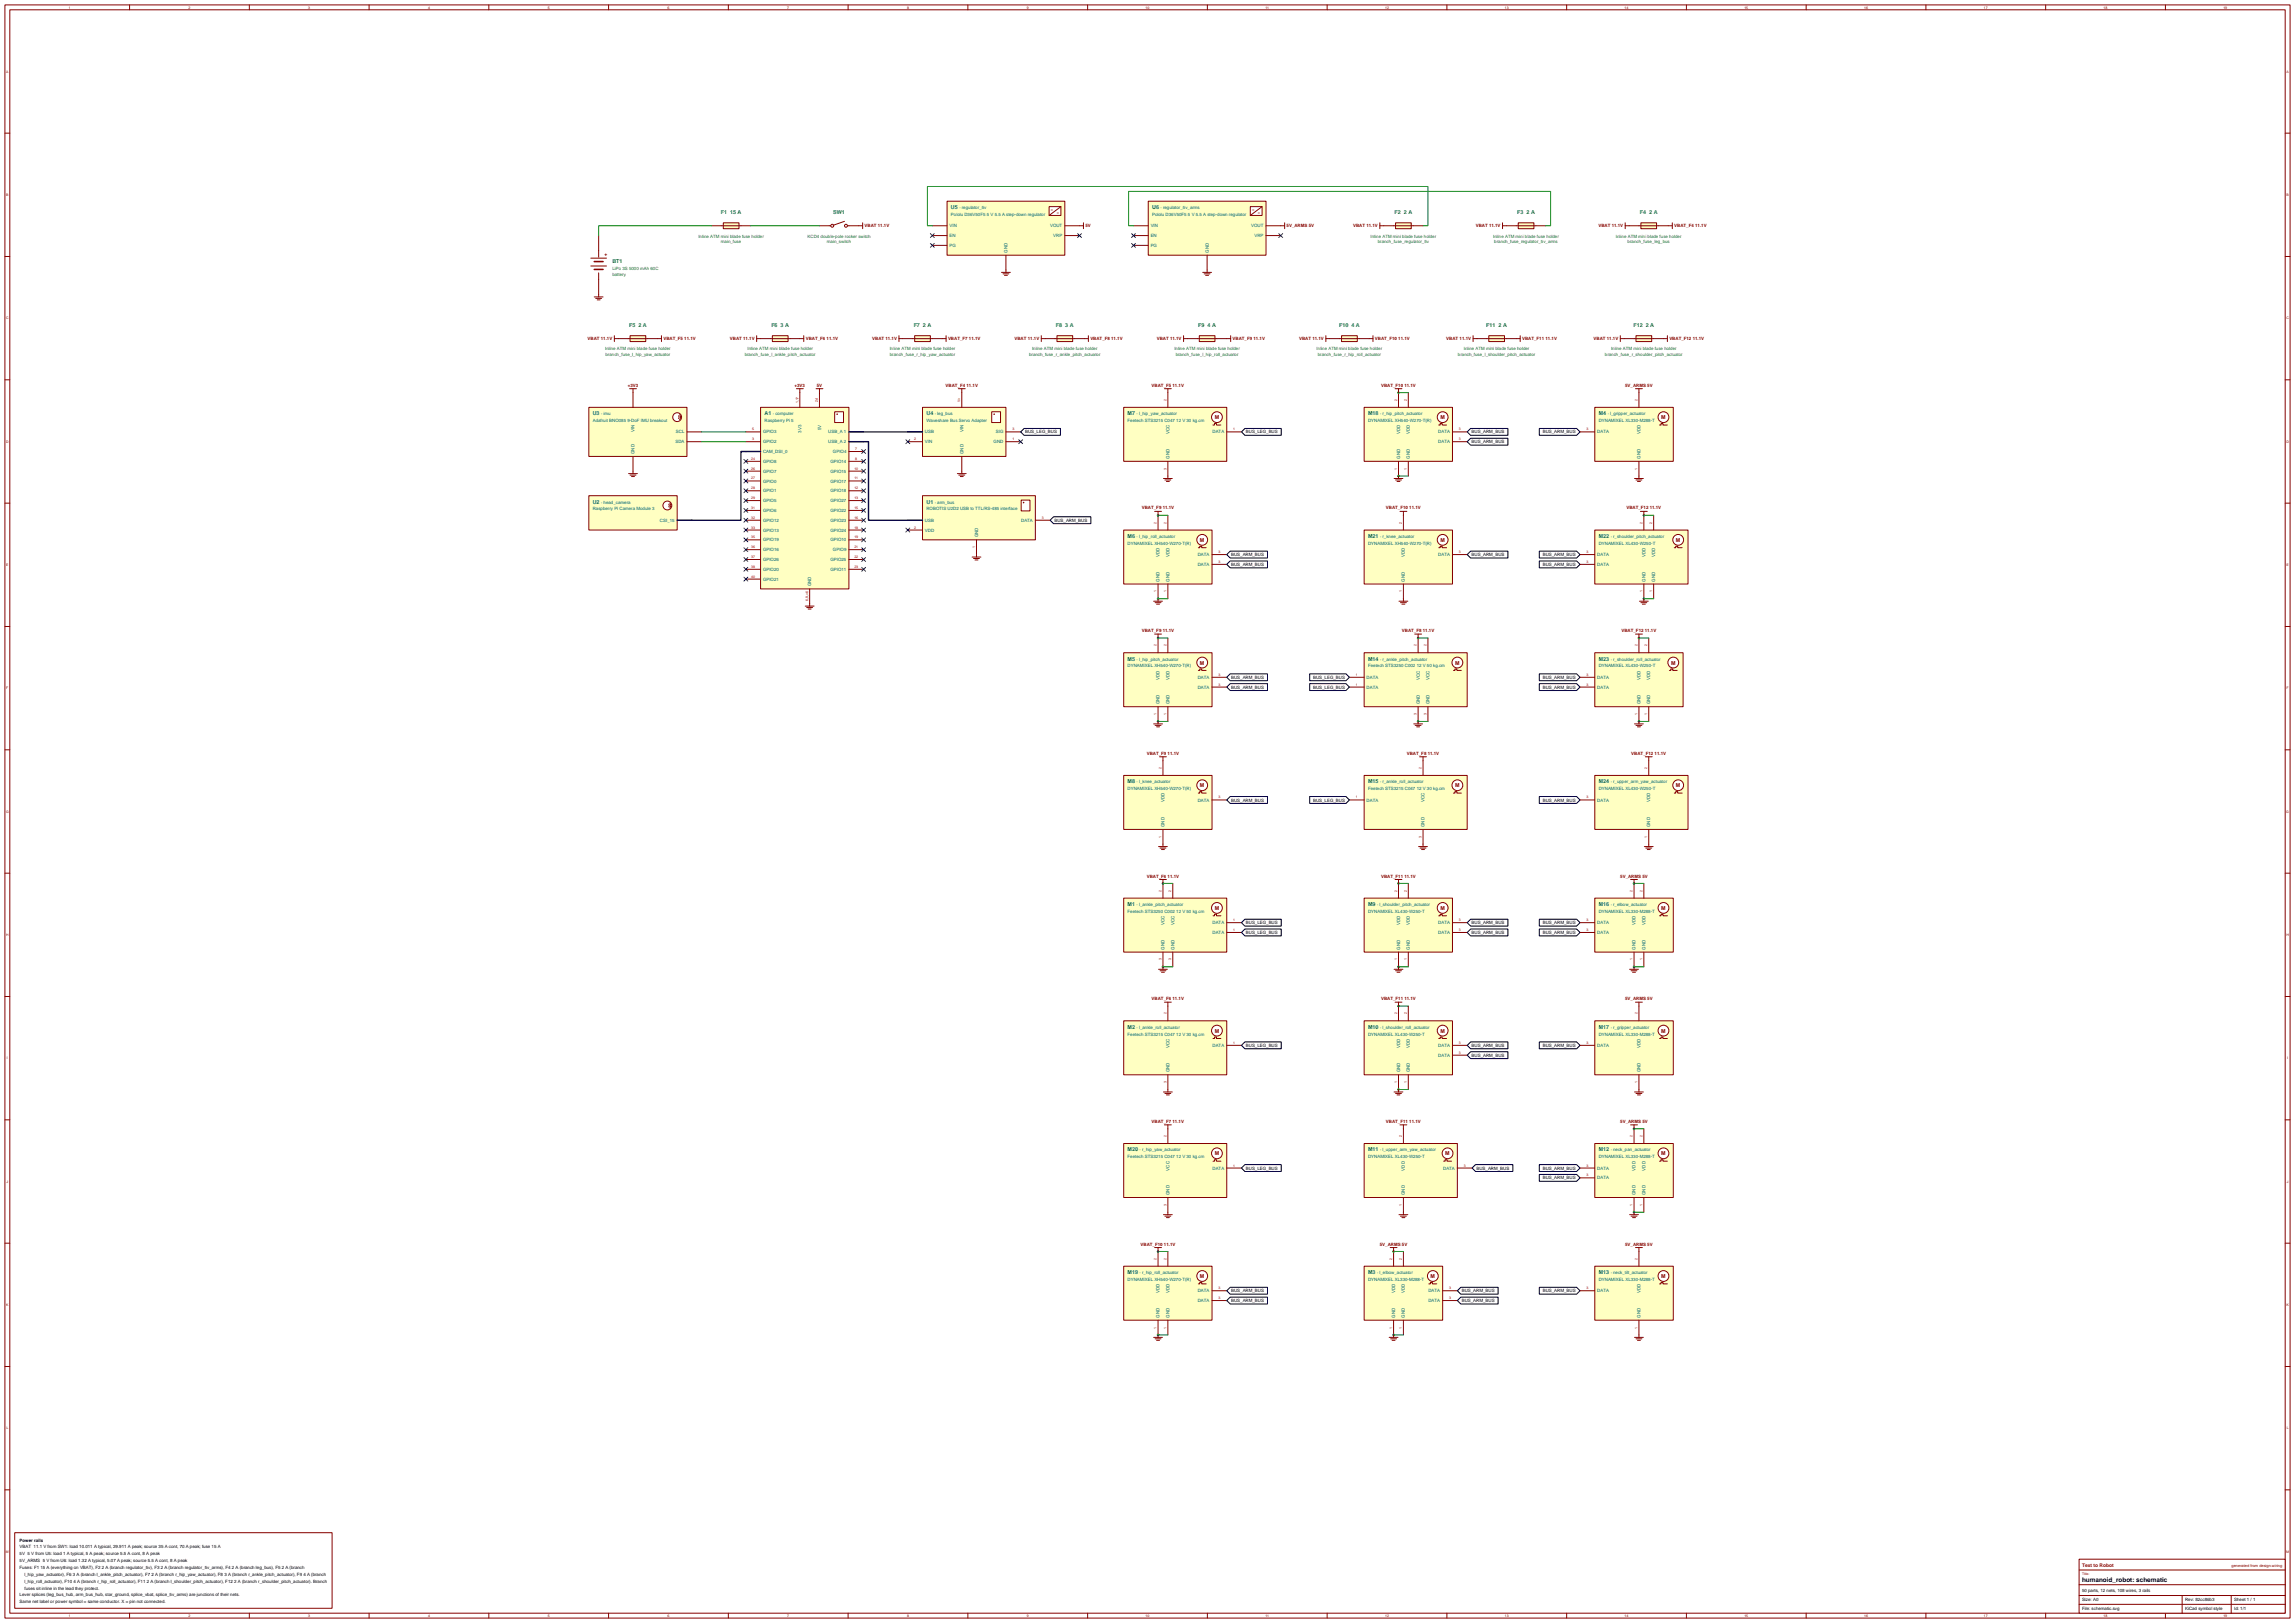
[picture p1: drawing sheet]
<svg xmlns="http://www.w3.org/2000/svg" width="1650mm" height="1167mm" viewBox="0 0 1650 1167" stroke-linecap="round" stroke-linejoin="round" font-family="sans-serif">
<defs><g id="words">
<text font-size="4.6" x="1497" y="1137">humanoid_robot: schematic</text>
<g font-size="3.9" fill="#006363">
<text x="518" y="154">F1 15 A</text>
<text x="599" y="154">SW1</text>
<text x="684" y="150">U5</text>
<text x="828" y="150">U6</text>
<text x="1003" y="154">F2 2 A</text>
<text x="1091" y="154">F3 2 A</text>
<text x="1179" y="154">F4 2 A</text>
<text x="440" y="189">BT1</text>
<text x="452" y="235">F5 2 A</text>
<text x="555" y="235">F6 3 A</text>
<text x="657" y="235">F7 2 A</text>
<text x="759" y="235">F8 3 A</text>
<text x="861" y="235">F9 4 A</text>
<text x="963" y="235">F10 4 A</text>
<text x="1069" y="235">F11 2 A</text>
<text x="1174" y="235">F12 2 A</text>
<text x="426" y="298">U3</text>
<text x="550" y="298">A1</text>
<text x="666" y="298">U4</text>
<text x="811" y="298">M7</text>
<text x="984" y="298">M18</text>
<text x="1149" y="298">M4</text>
<text x="426" y="362">U2</text>
<text x="666" y="362">U1</text>
<text x="811" y="387">M6</text>
<text x="984" y="387">M21</text>
<text x="1149" y="387">M22</text>
<text x="811" y="475">M5</text>
<text x="984" y="475">M14</text>
<text x="1149" y="475">M23</text>
<text x="811" y="563">M8</text>
<text x="984" y="563">M15</text>
<text x="1149" y="563">M24</text>
<text x="811" y="651">M1</text>
<text x="984" y="651">M9</text>
<text x="1149" y="651">M16</text>
<text x="811" y="739">M2</text>
<text x="984" y="739">M10</text>
<text x="1149" y="739">M17</text>
<text x="811" y="828">M20</text>
<text x="984" y="828">M11</text>
<text x="1149" y="828">M12</text>
<text x="811" y="916">M19</text>
<text x="984" y="916">M3</text>
<text x="1149" y="916">M13</text>
</g>
<g font-size="3.9" fill="#850000">
<text x="873" y="301">M</text>
<text x="1036" y="301">M</text>
<text x="1194" y="301">M</text>
<text x="863" y="389">M</text>
<text x="1036" y="389">M</text>
<text x="1205" y="389">M</text>
<text x="863" y="478">M</text>
<text x="1046" y="478">M</text>
<text x="1201" y="478">M</text>
<text x="863" y="566">M</text>
<text x="1046" y="566">M</text>
<text x="1205" y="566">M</text>
<text x="873" y="654">M</text>
<text x="1036" y="654">M</text>
<text x="1194" y="654">M</text>
<text x="873" y="742">M</text>
<text x="1036" y="742">M</text>
<text x="1194" y="742">M</text>
<text x="873" y="830">M</text>
<text x="1039" y="830">M</text>
<text x="1194" y="830">M</text>
<text x="863" y="919">M</text>
<text x="1028" y="919">M</text>
<text x="1194" y="919">M</text>
</g>
<g font-size="3.5" fill="#850000">
<text x="435" y="184">+</text>
<text x="1497" y="1126">Text to Robot</text>
</g>
<g font-size="3.2" fill="#006363">
<text x="684" y="155">Pololu D36V50F5 5 V 5.5 A step-down regulator</text>
<text x="690" y="150">· regulator_5v</text>
<text x="828" y="155">Pololu D36V50F5 5 V 5.5 A step-down regulator</text>
<text x="834" y="150">· regulator_5v_arms</text>
<text x="683" y="163">VIN</text>
<text x="755" y="163">VOUT</text>
<text x="827" y="163">VIN</text>
<text x="900" y="163">VOUT</text>
<text x="502" y="171">Inline ATM mini blade fuse holder</text>
<text x="581" y="171">KCD4 double-pole rocker switch</text>
<text x="683" y="170">EN</text>
<text x="757" y="170">VRP</text>
<text x="827" y="170">EN</text>
<text x="902" y="170">VRP</text>
<text x="985" y="171">Inline ATM mini blade fuse holder</text>
<text x="1074" y="171">Inline ATM mini blade fuse holder</text>
<text x="1162" y="171">Inline ATM mini blade fuse holder</text>
<text x="518" y="175">main_fuse</text>
<text x="595" y="175">main_switch</text>
<text x="683" y="178">PG</text>
<text x="827" y="178">PG</text>
<text x="991" y="175">branch_fuse_regulator_5v</text>
<text x="1074" y="175">branch_fuse_regulator_5v_arms</text>
<text x="1170" y="175">branch_fuse_leg_bus</text>
<text x="724" y="182" transform="rotate(-90 724 182)">GND</text>
<text x="869" y="182" transform="rotate(-90 869 182)">GND</text>
<text x="440" y="194">LiPo 3S 5000 mAh 60C</text>
<text x="440" y="198">battery</text>
<text x="435" y="252">Inline ATM mini blade fuse holder</text>
<text x="537" y="252">Inline ATM mini blade fuse holder</text>
<text x="640" y="252">Inline ATM mini blade fuse holder</text>
<text x="742" y="252">Inline ATM mini blade fuse holder</text>
<text x="844" y="252">Inline ATM mini blade fuse holder</text>
<text x="947" y="252">Inline ATM mini blade fuse holder</text>
<text x="1052" y="252">Inline ATM mini blade fuse holder</text>
<text x="1158" y="252">Inline ATM mini blade fuse holder</text>
<text x="435" y="256">branch_fuse_l_hip_yaw_actuator</text>
<text x="535" y="256">branch_fuse_l_ankle_pitch_actuator</text>
<text x="640" y="256">branch_fuse_r_hip_yaw_actuator</text>
<text x="740" y="256">branch_fuse_r_ankle_pitch_actuator</text>
<text x="845" y="256">branch_fuse_l_hip_roll_actuator</text>
<text x="947" y="256">branch_fuse_r_hip_roll_actuator</text>
<text x="1048" y="256">branch_fuse_l_shoulder_pitch_actuator</text>
<text x="1154" y="256">branch_fuse_r_shoulder_pitch_actuator</text>
<text x="432" y="298">· imu</text>
<text x="556" y="298">· computer</text>
<text x="672" y="298">· leg_bus</text>
<text x="817" y="298">· l_hip_yaw_actuator</text>
<text x="992" y="298">· r_hip_pitch_actuator</text>
<text x="1156" y="298">· l_gripper_actuator</text>
<text x="426" y="303">Adafruit BNO085 9-DoF IMU breakout</text>
<text x="550" y="303">Raspberry Pi 5</text>
<text x="666" y="303">Waveshare Bus Servo Adapter</text>
<text x="811" y="303">Feetech STS3215 C047 12 V 30 kg.cm</text>
<text x="984" y="303">DYNAMIXEL XH540-W270-T(R)</text>
<text x="1149" y="303">DYNAMIXEL XL330-M288-T</text>
<text x="456" y="311" transform="rotate(-90 456 311)">VIN</text>
<text x="486" y="312">SCL</text>
<text x="549" y="312">GPIO3</text>
<text x="576" y="311" transform="rotate(-90 576 311)">3V3</text>
<text x="590" y="309" transform="rotate(-90 590 309)">5V</text>
<text x="595" y="312">USB_A 1</text>
<text x="665" y="312">USB</text>
<text x="693" y="311" transform="rotate(-90 693 311)">VIN</text>
<text x="716" y="312">SIG</text>
<text x="872" y="312">DATA</text>
<text x="1034" y="312">DATA</text>
<text x="1148" y="312">DATA</text>
<text x="841" y="312" transform="rotate(-90 841 312)">VCC</text>
<text x="1007" y="312" transform="rotate(-90 1007 312)">VDD</text>
<text x="1014" y="312" transform="rotate(-90 1014 312)">VDD</text>
<text x="1179" y="312" transform="rotate(-90 1179 312)">VDD</text>
<text x="486" y="319">SDA</text>
<text x="549" y="319">GPIO2</text>
<text x="595" y="319">USB_A 2</text>
<text x="665" y="319">VIN</text>
<text x="714" y="319">GND</text>
<text x="1034" y="319">DATA</text>
<text x="456" y="326" transform="rotate(-90 456 326)">GND</text>
<text x="549" y="326">CAM_DSI_0</text>
<text x="599" y="326">GPIO4</text>
<text x="693" y="326" transform="rotate(-90 693 326)">GND</text>
<text x="841" y="330" transform="rotate(-90 841 330)">GND</text>
<text x="1007" y="330" transform="rotate(-90 1007 330)">GND</text>
<text x="1014" y="330" transform="rotate(-90 1014 330)">GND</text>
<text x="1179" y="330" transform="rotate(-90 1179 330)">GND</text>
<text x="549" y="333">GPIO8</text>
<text x="597" y="333">GPIO14</text>
<text x="549" y="340">GPIO7</text>
<text x="597" y="340">GPIO15</text>
<text x="549" y="347">GPIO0</text>
<text x="597" y="347">GPIO17</text>
<text x="549" y="354">GPIO1</text>
<text x="597" y="354">GPIO18</text>
<text x="432" y="362">· head_camera</text>
<text x="549" y="361">GPIO5</text>
<text x="597" y="361">GPIO27</text>
<text x="672" y="362">· arm_bus</text>
<text x="426" y="367">Raspberry Pi Camera Module 3</text>
<text x="549" y="368">GPIO6</text>
<text x="597" y="368">GPIO22</text>
<text x="666" y="367">ROBOTIS U2D2 USB to TTL/RS-485 interface</text>
<text x="474" y="375">CSI_15</text>
<text x="549" y="375">GPIO12</text>
<text x="597" y="375">GPIO23</text>
<text x="665" y="375">USB</text>
<text x="734" y="375">DATA</text>
<text x="549" y="382">GPIO13</text>
<text x="597" y="382">GPIO24</text>
<text x="665" y="382">VDD</text>
<text x="549" y="389">GPIO19</text>
<text x="597" y="389">GPIO10</text>
<text x="703" y="386" transform="rotate(-90 703 386)">GND</text>
<text x="817" y="387">· l_hip_roll_actuator</text>
<text x="992" y="387">· r_knee_actuator</text>
<text x="1158" y="387">· r_shoulder_pitch_actuator</text>
<text x="811" y="392">DYNAMIXEL XH540-W270-T(R)</text>
<text x="984" y="392">DYNAMIXEL XH540-W270-T(R)</text>
<text x="1149" y="392">DYNAMIXEL XL430-W250-T</text>
<text x="549" y="396">GPIO16</text>
<text x="599" y="396">GPIO9</text>
<text x="834" y="400" transform="rotate(-90 834 400)">VDD</text>
<text x="841" y="400" transform="rotate(-90 841 400)">VDD</text>
<text x="861" y="400">DATA</text>
<text x="1010" y="400" transform="rotate(-90 1010 400)">VDD</text>
<text x="1034" y="400">DATA</text>
<text x="1148" y="400">DATA</text>
<text x="1183" y="400" transform="rotate(-90 1183 400)">VDD</text>
<text x="1190" y="400" transform="rotate(-90 1190 400)">VDD</text>
<text x="549" y="403">GPIO26</text>
<text x="597" y="403">GPIO25</text>
<text x="861" y="407">DATA</text>
<text x="1148" y="407">DATA</text>
<text x="549" y="410">GPIO20</text>
<text x="597" y="410">GPIO11</text>
<text x="549" y="417">GPIO21</text>
<text x="834" y="418" transform="rotate(-90 834 418)">GND</text>
<text x="841" y="418" transform="rotate(-90 841 418)">GND</text>
<text x="1010" y="418" transform="rotate(-90 1010 418)">GND</text>
<text x="1183" y="418" transform="rotate(-90 1183 418)">GND</text>
<text x="1190" y="418" transform="rotate(-90 1190 418)">GND</text>
<text x="583" y="422" transform="rotate(-90 583 422)">GND</text>
<text x="811" y="480">DYNAMIXEL XH540-W270-T(R)</text>
<text x="817" y="475">· l_hip_pitch_actuator</text>
<text x="984" y="480">Feetech STS3250 C002 12 V 50 kg.cm</text>
<text x="992" y="475">· r_ankle_pitch_actuator</text>
<text x="1149" y="480">DYNAMIXEL XL430-W250-T</text>
<text x="1158" y="475">· r_shoulder_roll_actuator</text>
<text x="834" y="489" transform="rotate(-90 834 489)">VDD</text>
<text x="841" y="489" transform="rotate(-90 841 489)">VDD</text>
<text x="861" y="488">DATA</text>
<text x="982" y="488">DATA</text>
<text x="1021" y="489" transform="rotate(-90 1021 489)">VCC</text>
<text x="1028" y="489" transform="rotate(-90 1028 489)">VCC</text>
<text x="1148" y="488">DATA</text>
<text x="1179" y="489" transform="rotate(-90 1179 489)">VDD</text>
<text x="1186" y="489" transform="rotate(-90 1186 489)">VDD</text>
<text x="861" y="495">DATA</text>
<text x="982" y="495">DATA</text>
<text x="1148" y="495">DATA</text>
<text x="834" y="506" transform="rotate(-90 834 506)">GND</text>
<text x="841" y="506" transform="rotate(-90 841 506)">GND</text>
<text x="1021" y="506" transform="rotate(-90 1021 506)">GND</text>
<text x="1028" y="506" transform="rotate(-90 1028 506)">GND</text>
<text x="1179" y="506" transform="rotate(-90 1179 506)">GND</text>
<text x="1186" y="506" transform="rotate(-90 1186 506)">GND</text>
<text x="817" y="563">· l_knee_actuator</text>
<text x="992" y="563">· r_ankle_roll_actuator</text>
<text x="1158" y="563">· r_upper_arm_yaw_actuator</text>
<text x="811" y="568">DYNAMIXEL XH540-W270-T(R)</text>
<text x="984" y="568">Feetech STS3215 C047 12 V 30 kg.cm</text>
<text x="1149" y="568">DYNAMIXEL XL430-W250-T</text>
<text x="837" y="577" transform="rotate(-90 837 577)">VDD</text>
<text x="861" y="576">DATA</text>
<text x="982" y="576">DATA</text>
<text x="1024" y="577" transform="rotate(-90 1024 577)">VCC</text>
<text x="1148" y="576">DATA</text>
<text x="1186" y="577" transform="rotate(-90 1186 577)">VDD</text>
<text x="837" y="594" transform="rotate(-90 837 594)">GND</text>
<text x="1024" y="594" transform="rotate(-90 1024 594)">GND</text>
<text x="1186" y="594" transform="rotate(-90 1186 594)">GND</text>
<text x="817" y="651">· l_ankle_pitch_actuator</text>
<text x="990" y="651">· l_shoulder_pitch_actuator</text>
<text x="1158" y="651">· r_elbow_actuator</text>
<text x="811" y="656">Feetech STS3250 C002 12 V 50 kg.cm</text>
<text x="984" y="656">DYNAMIXEL XL430-W250-T</text>
<text x="1149" y="656">DYNAMIXEL XL330-M288-T</text>
<text x="837" y="665" transform="rotate(-90 837 665)">VCC</text>
<text x="844" y="665" transform="rotate(-90 844 665)">VCC</text>
<text x="872" y="664">DATA</text>
<text x="1007" y="665" transform="rotate(-90 1007 665)">VDD</text>
<text x="1014" y="665" transform="rotate(-90 1014 665)">VDD</text>
<text x="1034" y="664">DATA</text>
<text x="1148" y="664">DATA</text>
<text x="1176" y="665" transform="rotate(-90 1176 665)">VDD</text>
<text x="1183" y="665" transform="rotate(-90 1183 665)">VDD</text>
<text x="872" y="671">DATA</text>
<text x="1034" y="671">DATA</text>
<text x="1148" y="671">DATA</text>
<text x="837" y="683" transform="rotate(-90 837 683)">GND</text>
<text x="844" y="683" transform="rotate(-90 844 683)">GND</text>
<text x="1007" y="683" transform="rotate(-90 1007 683)">GND</text>
<text x="1014" y="683" transform="rotate(-90 1014 683)">GND</text>
<text x="1176" y="683" transform="rotate(-90 1176 683)">GND</text>
<text x="1183" y="683" transform="rotate(-90 1183 683)">GND</text>
<text x="817" y="739">· l_ankle_roll_actuator</text>
<text x="992" y="739">· l_shoulder_roll_actuator</text>
<text x="1158" y="739">· r_gripper_actuator</text>
<text x="811" y="744">Feetech STS3215 C047 12 V 30 kg.cm</text>
<text x="984" y="744">DYNAMIXEL XL430-W250-T</text>
<text x="1149" y="744">DYNAMIXEL XL330-M288-T</text>
<text x="841" y="753" transform="rotate(-90 841 753)">VCC</text>
<text x="872" y="753">DATA</text>
<text x="1007" y="753" transform="rotate(-90 1007 753)">VDD</text>
<text x="1014" y="753" transform="rotate(-90 1014 753)">VDD</text>
<text x="1034" y="753">DATA</text>
<text x="1148" y="753">DATA</text>
<text x="1179" y="753" transform="rotate(-90 1179 753)">VDD</text>
<text x="1034" y="760">DATA</text>
<text x="841" y="771" transform="rotate(-90 841 771)">GND</text>
<text x="1007" y="771" transform="rotate(-90 1007 771)">GND</text>
<text x="1014" y="771" transform="rotate(-90 1014 771)">GND</text>
<text x="1179" y="771" transform="rotate(-90 1179 771)">GND</text>
<text x="819" y="828">· r_hip_yaw_actuator</text>
<text x="992" y="828">· l_upper_arm_yaw_actuator</text>
<text x="1158" y="828">· neck_pan_actuator</text>
<text x="811" y="833">Feetech STS3215 C047 12 V 30 kg.cm</text>
<text x="984" y="833">DYNAMIXEL XL430-W250-T</text>
<text x="1149" y="833">DYNAMIXEL XL330-M288-T</text>
<text x="841" y="841" transform="rotate(-90 841 841)">VCC</text>
<text x="872" y="841">DATA</text>
<text x="1010" y="841" transform="rotate(-90 1010 841)">VDD</text>
<text x="1038" y="841">DATA</text>
<text x="1148" y="841">DATA</text>
<text x="1176" y="841" transform="rotate(-90 1176 841)">VDD</text>
<text x="1183" y="841" transform="rotate(-90 1183 841)">VDD</text>
<text x="1148" y="848">DATA</text>
<text x="841" y="859" transform="rotate(-90 841 859)">GND</text>
<text x="1010" y="859" transform="rotate(-90 1010 859)">GND</text>
<text x="1176" y="859" transform="rotate(-90 1176 859)">GND</text>
<text x="1183" y="859" transform="rotate(-90 1183 859)">GND</text>
<text x="819" y="916">· r_hip_roll_actuator</text>
<text x="990" y="916">· l_elbow_actuator</text>
<text x="1158" y="916">· neck_tilt_actuator</text>
<text x="811" y="921">DYNAMIXEL XH540-W270-T(R)</text>
<text x="984" y="921">DYNAMIXEL XL330-M288-T</text>
<text x="1149" y="921">DYNAMIXEL XL330-M288-T</text>
<text x="834" y="930" transform="rotate(-90 834 930)">VDD</text>
<text x="841" y="930" transform="rotate(-90 841 930)">VDD</text>
<text x="861" y="929">DATA</text>
<text x="1003" y="930" transform="rotate(-90 1003 930)">VDD</text>
<text x="1010" y="930" transform="rotate(-90 1010 930)">VDD</text>
<text x="1027" y="929">DATA</text>
<text x="1148" y="929">DATA</text>
<text x="1179" y="930" transform="rotate(-90 1179 930)">VDD</text>
<text x="861" y="936">DATA</text>
<text x="1027" y="936">DATA</text>
<text x="834" y="947" transform="rotate(-90 834 947)">GND</text>
<text x="841" y="947" transform="rotate(-90 841 947)">GND</text>
<text x="1003" y="947" transform="rotate(-90 1003 947)">GND</text>
<text x="1010" y="947" transform="rotate(-90 1010 947)">GND</text>
<text x="1179" y="947" transform="rotate(-90 1179 947)">GND</text>
</g>
<g font-size="3.2" fill="#850000">
<text x="622" y="163">VBAT 11.1V</text>
<text x="780" y="163">5V</text>
<text x="925" y="163">5V_ARMS 5V</text>
<text x="973" y="163">VBAT 11.1V</text>
<text x="1061" y="163">VBAT 11.1V</text>
<text x="1149" y="163">VBAT 11.1V</text>
<text x="1204" y="163">VBAT_F4 11.1V</text>
<text x="422" y="245">VBAT 11.1V</text>
<text x="477" y="245">VBAT_F5 11.1V</text>
<text x="525" y="245">VBAT 11.1V</text>
<text x="579" y="245">VBAT_F6 11.1V</text>
<text x="627" y="245">VBAT 11.1V</text>
<text x="682" y="245">VBAT_F7 11.1V</text>
<text x="729" y="245">VBAT 11.1V</text>
<text x="784" y="245">VBAT_F8 11.1V</text>
<text x="832" y="245">VBAT 11.1V</text>
<text x="886" y="245">VBAT_F9 11.1V</text>
<text x="934" y="245">VBAT 11.1V</text>
<text x="988" y="245">VBAT_F10 11.1V</text>
<text x="1040" y="245">VBAT 11.1V</text>
<text x="1094" y="245">VBAT_F11 11.1V</text>
<text x="1146" y="245">VBAT 11.1V</text>
<text x="1200" y="245">VBAT_F12 11.1V</text>
<text x="451" y="278">+3V3</text>
<text x="571" y="278">+3V3</text>
<text x="587" y="278">5V</text>
<text x="680" y="278">VBAT_F4 11.1V</text>
<text x="828" y="278">VBAT_F5 11.1V</text>
<text x="993" y="278">VBAT_F10 11.1V</text>
<text x="1168" y="278">5V_ARMS 5V</text>
<text x="821" y="366">VBAT_F9 11.1V</text>
<text x="996" y="366">VBAT_F10 11.1V</text>
<text x="1169" y="366">VBAT_F12 11.1V</text>
<text x="821" y="454">VBAT_F9 11.1V</text>
<text x="1008" y="454">VBAT_F8 11.1V</text>
<text x="1166" y="454">VBAT_F12 11.1V</text>
<text x="824" y="543">VBAT_F9 11.1V</text>
<text x="1011" y="543">VBAT_F8 11.1V</text>
<text x="1173" y="543">VBAT_F12 11.1V</text>
<text x="824" y="631">VBAT_F6 11.1V</text>
<text x="993" y="631">VBAT_F11 11.1V</text>
<text x="1165" y="631">5V_ARMS 5V</text>
<text x="828" y="719">VBAT_F6 11.1V</text>
<text x="993" y="719">VBAT_F11 11.1V</text>
<text x="1168" y="719">5V_ARMS 5V</text>
<text x="828" y="807">VBAT_F7 11.1V</text>
<text x="996" y="807">VBAT_F11 11.1V</text>
<text x="1165" y="807">5V_ARMS 5V</text>
<text x="820" y="895">VBAT_F10 11.1V</text>
<text x="992" y="895">5V_ARMS 5V</text>
<text x="1168" y="895">5V_ARMS 5V</text>
</g>
<g font-size="3.2">
<text x="737" y="312">BUS_LEG_BUS</text>
<text x="896" y="312">BUS_LEG_BUS</text>
<text x="1058" y="312">BUS_ARM_BUS</text>
<text x="1109" y="312">BUS_ARM_BUS</text>
<text x="1058" y="319">BUS_ARM_BUS</text>
<text x="758" y="375">BUS_ARM_BUS</text>
<text x="885" y="400">BUS_ARM_BUS</text>
<text x="1058" y="400">BUS_ARM_BUS</text>
<text x="1109" y="400">BUS_ARM_BUS</text>
<text x="885" y="407">BUS_ARM_BUS</text>
<text x="1109" y="407">BUS_ARM_BUS</text>
<text x="885" y="488">BUS_ARM_BUS</text>
<text x="944" y="488">BUS_LEG_BUS</text>
<text x="1109" y="488">BUS_ARM_BUS</text>
<text x="885" y="495">BUS_ARM_BUS</text>
<text x="944" y="495">BUS_LEG_BUS</text>
<text x="1109" y="495">BUS_ARM_BUS</text>
<text x="885" y="576">BUS_ARM_BUS</text>
<text x="944" y="576">BUS_LEG_BUS</text>
<text x="1109" y="576">BUS_ARM_BUS</text>
<text x="896" y="664">BUS_LEG_BUS</text>
<text x="1058" y="664">BUS_ARM_BUS</text>
<text x="1109" y="664">BUS_ARM_BUS</text>
<text x="896" y="671">BUS_LEG_BUS</text>
<text x="1058" y="671">BUS_ARM_BUS</text>
<text x="1109" y="671">BUS_ARM_BUS</text>
<text x="896" y="753">BUS_LEG_BUS</text>
<text x="1058" y="753">BUS_ARM_BUS</text>
<text x="1109" y="753">BUS_ARM_BUS</text>
<text x="1058" y="760">BUS_ARM_BUS</text>
<text x="896" y="841">BUS_LEG_BUS</text>
<text x="1062" y="841">BUS_ARM_BUS</text>
<text x="1109" y="841">BUS_ARM_BUS</text>
<text x="1109" y="848">BUS_ARM_BUS</text>
<text x="885" y="929">BUS_ARM_BUS</text>
<text x="1051" y="929">BUS_ARM_BUS</text>
<text x="1109" y="929">BUS_ARM_BUS</text>
<text x="885" y="936">BUS_ARM_BUS</text>
<text x="1051" y="936">BUS_ARM_BUS</text>
<text x="14" y="1108">Power rails</text>
<text x="14" y="1113">VBAT 11.1 V from SW1: load 10.011 A typical, 29.911 A peak; source 35 A cont, 70 A peak; fuse 15 A</text>
<text x="14" y="1118">5V 5 V from U5: load 1 A typical, 5 A peak; source 5.5 A cont, 8 A peak</text>
<text x="14" y="1123">5V_ARMS 5 V from U6: load 1.32 A typical, 5.07 A peak; source 5.5 A cont, 8 A peak</text>
<text x="14" y="1128">Fuses: F1 15 A (everything on VBAT), F2 2 A (branch regulator_5v), F3 2 A (branch regulator_5v_arms), F4 2 A (branch leg_bus), F5 2 A (branch</text>
<text x="18" y="1133">l_hip_yaw_actuator), F6 3 A (branch l_ankle_pitch_actuator), F7 2 A (branch r_hip_yaw_actuator), F8 3 A (branch r_ankle_pitch_actuator), F9 4 A (branch</text>
<text x="18" y="1138">l_hip_roll_actuator), F10 4 A (branch r_hip_roll_actuator), F11 2 A (branch l_shoulder_pitch_actuator), F12 2 A (branch r_shoulder_pitch_actuator). Branch</text>
<text x="18" y="1143">fuses sit inline in the lead they protect.</text>
<text x="1497" y="1144">50 parts, 12 nets, 108 wires, 3 rails</text>
<text x="14" y="1148">Lever splices (leg_bus_hub, arm_bus_hub, star_ground, splice_vbat, splice_5v_arms) are junctions of their nets.</text>
<text x="1497" y="1151">Size: A0</text>
<text x="1571" y="1151">Rev: 82cc86b3</text>
<text x="1606" y="1151">Sheet 1 / 1</text>
<text x="14" y="1153">Same net label or power symbol = same conductor. X = pin not connected.</text>
<text x="1497" y="1157">File: schematic.svg</text>
<text x="1571" y="1157">KiCad symbol style</text>
<text x="1606" y="1157">Id: 1/1</text>
</g>
<g font-size="2.8" fill="#850000">
<text x="756" y="151">=</text>
<text x="760" y="154">=</text>
<text x="900" y="151">=</text>
<text x="904" y="154">=</text>
<text x="1604" y="1126">generated from design.wiring</text>
</g>
<g font-size="2.5" fill="#850000">
<text x="49" y="6">1</text>
<text x="136" y="6">2</text>
<text x="222" y="6">3</text>
<text x="308" y="6">4</text>
<text x="394" y="6">5</text>
<text x="480" y="6">6</text>
<text x="566" y="6">7</text>
<text x="652" y="6">8</text>
<text x="738" y="6">9</text>
<text x="824" y="6">10</text>
<text x="910" y="6">11</text>
<text x="996" y="6">12</text>
<text x="1082" y="6">13</text>
<text x="1168" y="6">14</text>
<text x="1254" y="6">15</text>
<text x="1340" y="6">16</text>
<text x="1426" y="6">17</text>
<text x="1512" y="6">18</text>
<text x="1598" y="6">19</text>
<text x="4" y="52">A</text>
<text x="1644" y="52">A</text>
<text x="4" y="141">B</text>
<text x="1644" y="141">B</text>
<text x="4" y="230">C</text>
<text x="1644" y="230">C</text>
<text x="4" y="318">D</text>
<text x="1644" y="318">D</text>
<text x="4" y="407">E</text>
<text x="1644" y="407">E</text>
<text x="5" y="496">F</text>
<text x="1644" y="496">F</text>
<text x="4" y="584">G</text>
<text x="1644" y="584">G</text>
<text x="4" y="673">H</text>
<text x="1644" y="673">H</text>
<text x="5" y="762">I</text>
<text x="1644" y="762">I</text>
<text x="5" y="850">J</text>
<text x="1644" y="850">J</text>
<text x="4" y="939">K</text>
<text x="1644" y="939">K</text>
<text x="5" y="1027">L</text>
<text x="1644" y="1027">L</text>
<text x="4" y="1116">M</text>
<text x="1644" y="1116">M</text>
<text x="1497" y="1132">Title:</text>
<text x="49" y="1162">1</text>
<text x="136" y="1162">2</text>
<text x="222" y="1162">3</text>
<text x="308" y="1162">4</text>
<text x="394" y="1162">5</text>
<text x="480" y="1162">6</text>
<text x="566" y="1162">7</text>
<text x="652" y="1162">8</text>
<text x="738" y="1162">9</text>
<text x="824" y="1162">10</text>
<text x="910" y="1162">11</text>
<text x="996" y="1162">12</text>
<text x="1082" y="1162">13</text>
<text x="1168" y="1162">14</text>
<text x="1254" y="1162">15</text>
<text x="1340" y="1162">16</text>
<text x="1426" y="1162">17</text>
<text x="1512" y="1162">18</text>
<text x="1598" y="1162">19</text>
</g>
<g font-size="2.5" fill="#a80000">
<text x="574" y="290" transform="rotate(-90 574 290)">1,17</text>
<text x="588" y="289" transform="rotate(-90 588 289)">2,4</text>
<text x="690" y="289" transform="rotate(-90 690 289)">V+</text>
<text x="839" y="288" transform="rotate(-90 839 288)">2</text>
<text x="1004" y="288" transform="rotate(-90 1004 288)">2</text>
<text x="1011" y="288" transform="rotate(-90 1011 288)">2</text>
<text x="1177" y="288" transform="rotate(-90 1177 288)">2</text>
<text x="541" y="309">5</text>
<text x="728" y="309">3</text>
<text x="887" y="309">1</text>
<text x="1049" y="309">3</text>
<text x="1141" y="309">3</text>
<text x="541" y="316">3</text>
<text x="657" y="316">2</text>
<text x="728" y="316">1</text>
<text x="1049" y="316">3</text>
<text x="615" y="323">7</text>
<text x="540" y="331">24</text>
<text x="615" y="331">8</text>
<text x="540" y="338">26</text>
<text x="614" y="338">10</text>
<text x="839" y="338" transform="rotate(-90 839 338)">3</text>
<text x="1004" y="338" transform="rotate(-90 1004 338)">1</text>
<text x="1011" y="338" transform="rotate(-90 1011 338)">1</text>
<text x="1177" y="338" transform="rotate(-90 1177 338)">1</text>
<text x="540" y="345">27</text>
<text x="614" y="345">11</text>
<text x="540" y="352">28</text>
<text x="614" y="352">12</text>
<text x="540" y="359">29</text>
<text x="614" y="359">13</text>
<text x="540" y="366">31</text>
<text x="614" y="366">15</text>
<text x="540" y="373">32</text>
<text x="614" y="373">16</text>
<text x="749" y="373">3</text>
<text x="831" y="376" transform="rotate(-90 831 376)">2</text>
<text x="839" y="376" transform="rotate(-90 839 376)">2</text>
<text x="1008" y="376" transform="rotate(-90 1008 376)">2</text>
<text x="1181" y="376" transform="rotate(-90 1181 376)">2</text>
<text x="1188" y="376" transform="rotate(-90 1188 376)">2</text>
<text x="540" y="380">33</text>
<text x="614" y="380">18</text>
<text x="657" y="380">2</text>
<text x="540" y="387">35</text>
<text x="614" y="387">19</text>
<text x="540" y="394">36</text>
<text x="614" y="394">21</text>
<text x="701" y="394" transform="rotate(-90 701 394)">1</text>
<text x="540" y="401">37</text>
<text x="614" y="401">22</text>
<text x="876" y="398">3</text>
<text x="1049" y="398">3</text>
<text x="1141" y="398">3</text>
<text x="876" y="405">3</text>
<text x="1141" y="405">3</text>
<text x="540" y="408">38</text>
<text x="614" y="408">23</text>
<text x="540" y="415">40</text>
<text x="831" y="426" transform="rotate(-90 831 426)">1</text>
<text x="839" y="426" transform="rotate(-90 839 426)">1</text>
<text x="1008" y="426" transform="rotate(-90 1008 426)">1</text>
<text x="1181" y="426" transform="rotate(-90 1181 426)">1</text>
<text x="1188" y="426" transform="rotate(-90 1188 426)">1</text>
<text x="581" y="432" transform="rotate(-90 581 432)">6,9,+6</text>
<text x="831" y="465" transform="rotate(-90 831 465)">2</text>
<text x="839" y="465" transform="rotate(-90 839 465)">2</text>
<text x="1018" y="465" transform="rotate(-90 1018 465)">2</text>
<text x="1026" y="465" transform="rotate(-90 1026 465)">2</text>
<text x="1177" y="465" transform="rotate(-90 1177 465)">2</text>
<text x="1184" y="465" transform="rotate(-90 1184 465)">2</text>
<text x="876" y="486">3</text>
<text x="975" y="486">1</text>
<text x="1141" y="486">3</text>
<text x="876" y="493">3</text>
<text x="975" y="493">1</text>
<text x="1141" y="493">3</text>
<text x="831" y="514" transform="rotate(-90 831 514)">1</text>
<text x="839" y="514" transform="rotate(-90 839 514)">1</text>
<text x="1018" y="514" transform="rotate(-90 1018 514)">3</text>
<text x="1026" y="514" transform="rotate(-90 1026 514)">3</text>
<text x="1177" y="514" transform="rotate(-90 1177 514)">1</text>
<text x="1184" y="514" transform="rotate(-90 1184 514)">1</text>
<text x="835" y="553" transform="rotate(-90 835 553)">2</text>
<text x="1022" y="553" transform="rotate(-90 1022 553)">2</text>
<text x="1184" y="553" transform="rotate(-90 1184 553)">2</text>
<text x="876" y="574">3</text>
<text x="975" y="574">1</text>
<text x="1141" y="574">3</text>
<text x="835" y="602" transform="rotate(-90 835 602)">1</text>
<text x="1022" y="602" transform="rotate(-90 1022 602)">3</text>
<text x="1184" y="602" transform="rotate(-90 1184 602)">1</text>
<text x="835" y="641" transform="rotate(-90 835 641)">2</text>
<text x="842" y="641" transform="rotate(-90 842 641)">2</text>
<text x="1004" y="641" transform="rotate(-90 1004 641)">2</text>
<text x="1011" y="641" transform="rotate(-90 1011 641)">2</text>
<text x="1174" y="641" transform="rotate(-90 1174 641)">2</text>
<text x="1181" y="641" transform="rotate(-90 1181 641)">2</text>
<text x="887" y="662">1</text>
<text x="1049" y="662">3</text>
<text x="1141" y="662">3</text>
<text x="887" y="669">1</text>
<text x="1049" y="669">3</text>
<text x="1141" y="669">3</text>
<text x="835" y="690" transform="rotate(-90 835 690)">3</text>
<text x="842" y="690" transform="rotate(-90 842 690)">3</text>
<text x="1004" y="690" transform="rotate(-90 1004 690)">1</text>
<text x="1011" y="690" transform="rotate(-90 1011 690)">1</text>
<text x="1174" y="690" transform="rotate(-90 1174 690)">1</text>
<text x="1181" y="690" transform="rotate(-90 1181 690)">1</text>
<text x="839" y="729" transform="rotate(-90 839 729)">2</text>
<text x="1004" y="729" transform="rotate(-90 1004 729)">2</text>
<text x="1011" y="729" transform="rotate(-90 1011 729)">2</text>
<text x="1177" y="729" transform="rotate(-90 1177 729)">2</text>
<text x="887" y="750">1</text>
<text x="1049" y="750">3</text>
<text x="1141" y="750">3</text>
<text x="1049" y="757">3</text>
<text x="839" y="779" transform="rotate(-90 839 779)">3</text>
<text x="1004" y="779" transform="rotate(-90 1004 779)">1</text>
<text x="1011" y="779" transform="rotate(-90 1011 779)">1</text>
<text x="1177" y="779" transform="rotate(-90 1177 779)">1</text>
<text x="839" y="817" transform="rotate(-90 839 817)">2</text>
<text x="1008" y="817" transform="rotate(-90 1008 817)">2</text>
<text x="1174" y="817" transform="rotate(-90 1174 817)">2</text>
<text x="1181" y="817" transform="rotate(-90 1181 817)">2</text>
<text x="887" y="839">1</text>
<text x="1052" y="839">3</text>
<text x="1141" y="839">3</text>
<text x="1141" y="846">3</text>
<text x="839" y="867" transform="rotate(-90 839 867)">3</text>
<text x="1008" y="867" transform="rotate(-90 1008 867)">1</text>
<text x="1174" y="867" transform="rotate(-90 1174 867)">1</text>
<text x="1181" y="867" transform="rotate(-90 1181 867)">1</text>
<text x="831" y="906" transform="rotate(-90 831 906)">2</text>
<text x="839" y="906" transform="rotate(-90 839 906)">2</text>
<text x="1001" y="906" transform="rotate(-90 1001 906)">2</text>
<text x="1008" y="906" transform="rotate(-90 1008 906)">2</text>
<text x="1177" y="906" transform="rotate(-90 1177 906)">2</text>
<text x="876" y="927">3</text>
<text x="1042" y="927">3</text>
<text x="1141" y="927">3</text>
<text x="876" y="934">3</text>
<text x="1042" y="934">3</text>
<text x="831" y="955" transform="rotate(-90 831 955)">1</text>
<text x="839" y="955" transform="rotate(-90 839 955)">1</text>
<text x="1001" y="955" transform="rotate(-90 1001 955)">1</text>
<text x="1008" y="955" transform="rotate(-90 1008 955)">1</text>
<text x="1177" y="955" transform="rotate(-90 1177 955)">1</text>
</g>
</g></defs>
<g fill="none" stroke="#850000" stroke-width=".72">
<path d="M4 4h1642v1159h-1642zM7 7h1636v1153h-1636zM93 4v3M179 4v3M265 4v3M351 4v3M438 4v3M524 4v3M610 4v3M696 4v3M782 4v3M868 4v3"/>
<path d="M954 4v3M1040 4v3M1126 4v3M1212 4v3M1299 4v3M1385 4v3M1471 4v3M1557 4v3M4 96h3M1643 96h3M430 169v16M4 184h3"/>
<path d="M425 186h11M425 191h11M430 196v16M1643 184h3M4 273h3M1643 273h3M4 362h3M1643 362h3M4 450h3M1643 450h3M4 539h3M1643 539h3"/>
<path d="M4 628h3M1643 628h3M4 716h3M1643 716h3M4 805h3M1643 805h3M4 894h3M1643 894h3M4 982h3M1643 982h3M4 1071h3M1643 1071h3"/>
<path d="M93 1160v3M179 1160v3M265 1160v3M351 1160v3M438 1160v3M524 1160v3M610 1160v3M696 1160v3M782 1160v3M868 1160v3M954 1160v3M1040 1160v3"/>
<path d="M1126 1160v3M1212 1160v3M1299 1160v3M1385 1160v3M1471 1160v3M1557 1160v3"/>
</g>
<path d="M427 188h7M427 194h7" fill="none" stroke="#850000" stroke-width="1.1"/>
<path d="M547 293h63v130h-63z" fill="#ffffc2" stroke="#850000" stroke-width=".72"/>
<path d="M600 296h6v8h-6z" fill="#fff" stroke="#850000" stroke-width=".72"/>
<circle cx="602" cy="298" r=".6" fill="#850000"/>
<g fill="none" stroke="#850000" stroke-width=".72">
<path d="M575 282v11M589 282v11M536 317h11M536 310h11M610 317h11M610 310h11M536 325h11M536 332h11M536 339h11M610 325h11M610 332h11M610 339h11"/>
<path d="M536 346h11M536 353h11M536 360h11M610 346h11M610 353h11M610 360h11M536 367h11M536 374h11M610 367h11M610 374h11M536 381h11M536 388h11"/>
<path d="M536 395h11M610 381h11M610 388h11M610 395h11M536 402h11M536 409h11M536 416h11M610 402h11M610 409h11M582 423v11"/>
</g>
<path d="M610 310h11M610 317h11M536 325h11" fill="none" stroke="#0000c7" stroke-width="1.1"/>
<path d="M663 293h60v35h-60z" fill="#ffffc2" stroke="#850000" stroke-width=".72"/>
<path d="M713 296h6v8h-6z" fill="#fff" stroke="#850000" stroke-width=".72"/>
<circle cx="715" cy="298" r=".6" fill="#850000"/>
<path d="M691 282v11M653 317h10M653 310h10M723 317h11M723 310h11M691 328v11" fill="none" stroke="#850000" stroke-width=".72"/>
<path d="M653 310h10" fill="none" stroke="#0000c7" stroke-width="1.1"/>
<path d="M663 356h81v32h-81z" fill="#ffffc2" stroke="#850000" stroke-width=".72"/>
<path d="M734 359h6v8h-6z" fill="#fff" stroke="#850000" stroke-width=".72"/>
<circle cx="736" cy="361" r=".6" fill="#850000"/>
<path d="M653 374h10M744 374h11M653 381h10M702 388v11" fill="none" stroke="#850000" stroke-width=".72"/>
<path d="M653 374h10" fill="none" stroke="#0000c7" stroke-width="1.1"/>
<path d="M681 145h85v38h-85z" fill="#ffffc2" stroke="#850000" stroke-width=".72"/>
<path d="M754 149h9v6h-9z" fill="#fff" stroke="#850000" stroke-width=".72"/>
<path d="M763 149l-9 6M670 162h11M670 169h11M670 176h11M766 162h10M766 169h10M723 183v11" fill="none" stroke="#850000" stroke-width=".72"/>
<path d="M825 145h85v38h-85z" fill="#ffffc2" stroke="#850000" stroke-width=".72"/>
<path d="M899 149h8v6h-8z" fill="#fff" stroke="#850000" stroke-width=".72"/>
<path d="M907 149l-8 6M815 162h10M815 169h10M815 176h10M910 162h11M910 169h11M868 183v11" fill="none" stroke="#850000" stroke-width=".72"/>
<path d="M423 293h71v35h-71z" fill="#ffffc2" stroke="#850000" stroke-width=".72"/>
<circle cx="487" cy="300" r="3" fill="#fff" stroke="#850000" stroke-width=".72"/>
<path d="M455 282v11M488 299v1v1M489 298v2v2M494 310h10M494 317h10M455 328v11" fill="none" stroke="#850000" stroke-width=".72"/>
<path d="M808 293h74v39h-74z" fill="#ffffc2" stroke="#850000" stroke-width=".72"/>
<circle cx="875" cy="300" r="4" fill="#fff" stroke="#850000" stroke-width=".72"/>
<path d="M840 282v11M872 306h1v-2h2v2h3M882 310h11M840 332v10" fill="none" stroke="#850000" stroke-width=".72"/>
<path d="M808 381h63v39h-63z" fill="#ffffc2" stroke="#850000" stroke-width=".72"/>
<circle cx="864" cy="388" r="4" fill="#fff" stroke="#850000" stroke-width=".72"/>
<path d="M833 370v11M840 370v11M861 394h2v-1h1v1h3M871 399h11M833 420v10M840 420v10M871 406h11" fill="none" stroke="#850000" stroke-width=".72"/>
<path d="M808 469h63v39h-63z" fill="#ffffc2" stroke="#850000" stroke-width=".72"/>
<circle cx="864" cy="476" r="4" fill="#fff" stroke="#850000" stroke-width=".72"/>
<path d="M833 459v10M840 459v10M861 482h2v-1h1v1h3M871 487h11M871 494h11M833 508v11M840 508v11" fill="none" stroke="#850000" stroke-width=".72"/>
<path d="M808 557h63v39h-63z" fill="#ffffc2" stroke="#850000" stroke-width=".72"/>
<circle cx="864" cy="564" r="4" fill="#fff" stroke="#850000" stroke-width=".72"/>
<path d="M836 547v10M861 570h2v-1h1v1h3M871 575h11M836 596v11" fill="none" stroke="#850000" stroke-width=".72"/>
<path d="M808 646h74v38h-74z" fill="#ffffc2" stroke="#850000" stroke-width=".72"/>
<circle cx="875" cy="653" r="4" fill="#fff" stroke="#850000" stroke-width=".72"/>
<path d="M836 635v11M843 635v11M872 658h1v-1h2v1h3M882 663h11M882 670h11M836 684v11M843 684v11" fill="none" stroke="#850000" stroke-width=".72"/>
<path d="M808 734h74v39h-74z" fill="#ffffc2" stroke="#850000" stroke-width=".72"/>
<circle cx="875" cy="741" r="4" fill="#fff" stroke="#850000" stroke-width=".72"/>
<path d="M840 723v11M872 746h1v-1h2v1h3M882 751h11M840 773v10" fill="none" stroke="#850000" stroke-width=".72"/>
<path d="M808 822h74v39h-74z" fill="#ffffc2" stroke="#850000" stroke-width=".72"/>
<circle cx="875" cy="829" r="4" fill="#fff" stroke="#850000" stroke-width=".72"/>
<path d="M840 811v11M872 835h1v-1h2v1h3M882 840h11M840 861v10" fill="none" stroke="#850000" stroke-width=".72"/>
<path d="M808 910h63v39h-63z" fill="#ffffc2" stroke="#850000" stroke-width=".72"/>
<circle cx="864" cy="917" r="4" fill="#fff" stroke="#850000" stroke-width=".72"/>
<path d="M833 900v10M840 900v10M861 923h2v-1h1v1h3M871 928h11M871 935h11M833 949v11M840 949v11" fill="none" stroke="#850000" stroke-width=".72"/>
<path d="M981 293h63v39h-63z" fill="#ffffc2" stroke="#850000" stroke-width=".72"/>
<circle cx="1037" cy="300" r="4" fill="#fff" stroke="#850000" stroke-width=".72"/>
<path d="M1005 282v11M1012 282v11M1034 306h1v-2h2v2h3M1044 310h11M1044 317h11M1005 332v10M1012 332v10" fill="none" stroke="#850000" stroke-width=".72"/>
<path d="M981 381h63v39h-63z" fill="#ffffc2" stroke="#850000" stroke-width=".72"/>
<circle cx="1037" cy="388" r="4" fill="#fff" stroke="#850000" stroke-width=".72"/>
<path d="M1009 370v11M1034 394h1v-1h2v1h3M1044 399h11M1009 420v10" fill="none" stroke="#850000" stroke-width=".72"/>
<path d="M981 469h74v39h-74z" fill="#ffffc2" stroke="#850000" stroke-width=".72"/>
<circle cx="1048" cy="476" r="4" fill="#fff" stroke="#850000" stroke-width=".72"/>
<path d="M1020 459v10M1027 459v10M970 487h11M970 494h11M1045 482h1v-1h1v1h4M1020 508v11M1027 508v11" fill="none" stroke="#850000" stroke-width=".72"/>
<path d="M981 557h74v39h-74z" fill="#ffffc2" stroke="#850000" stroke-width=".72"/>
<circle cx="1048" cy="564" r="4" fill="#fff" stroke="#850000" stroke-width=".72"/>
<path d="M1023 547v10M970 575h11M1045 570h1v-1h1v1h4M1023 596v11" fill="none" stroke="#850000" stroke-width=".72"/>
<path d="M981 646h63v38h-63z" fill="#ffffc2" stroke="#850000" stroke-width=".72"/>
<circle cx="1037" cy="653" r="4" fill="#fff" stroke="#850000" stroke-width=".72"/>
<path d="M1005 635v11M1012 635v11M1034 658h1v-1h2v1h3M1044 663h11M1044 670h11M1005 684v11M1012 684v11" fill="none" stroke="#850000" stroke-width=".72"/>
<path d="M981 734h63v39h-63z" fill="#ffffc2" stroke="#850000" stroke-width=".72"/>
<circle cx="1037" cy="741" r="4" fill="#fff" stroke="#850000" stroke-width=".72"/>
<path d="M1005 723v11M1012 723v11M1034 746h1v-1h2v1h3M1044 751h11M1044 758h11M1005 773v10M1012 773v10" fill="none" stroke="#850000" stroke-width=".72"/>
<path d="M981 822h67v39h-67z" fill="#ffffc2" stroke="#850000" stroke-width=".72"/>
<circle cx="1041" cy="829" r="4" fill="#fff" stroke="#850000" stroke-width=".72"/>
<path d="M1009 811v11M1038 835h1v-1h1v1h4M1048 840h10M1009 861v10" fill="none" stroke="#850000" stroke-width=".72"/>
<path d="M981 910h56v39h-56z" fill="#ffffc2" stroke="#850000" stroke-width=".72"/>
<circle cx="1030" cy="917" r="4" fill="#fff" stroke="#850000" stroke-width=".72"/>
<path d="M1002 900v10M1009 900v10M1027 923h1v-1h2v1h3M1037 928h11M1037 935h11M1002 949v11M1009 949v11" fill="none" stroke="#850000" stroke-width=".72"/>
<path d="M1147 293h56v39h-56z" fill="#ffffc2" stroke="#850000" stroke-width=".72"/>
<circle cx="1196" cy="300" r="4" fill="#fff" stroke="#850000" stroke-width=".72"/>
<path d="M1178 282v11M1136 310h11M1193 306h1v-2h2v2h3M1178 332v10" fill="none" stroke="#850000" stroke-width=".72"/>
<path d="M1147 381h67v39h-67z" fill="#ffffc2" stroke="#850000" stroke-width=".72"/>
<circle cx="1206" cy="388" r="4" fill="#fff" stroke="#850000" stroke-width=".72"/>
<path d="M1182 370v11M1189 370v11M1136 399h11M1204 394h1v-1h1v1h3M1136 406h11M1182 420v10M1189 420v10" fill="none" stroke="#850000" stroke-width=".72"/>
<path d="M1147 469h63v39h-63z" fill="#ffffc2" stroke="#850000" stroke-width=".72"/>
<circle cx="1203" cy="476" r="4" fill="#fff" stroke="#850000" stroke-width=".72"/>
<path d="M1178 459v10M1185 459v10M1136 487h11M1136 494h11M1200 482h1v-1h2v1h3M1178 508v11M1185 508v11" fill="none" stroke="#850000" stroke-width=".72"/>
<path d="M1147 557h67v39h-67z" fill="#ffffc2" stroke="#850000" stroke-width=".72"/>
<circle cx="1206" cy="564" r="4" fill="#fff" stroke="#850000" stroke-width=".72"/>
<path d="M1185 547v10M1136 575h11M1204 570h1v-1h1v1h3M1185 596v11" fill="none" stroke="#850000" stroke-width=".72"/>
<path d="M1147 646h56v38h-56z" fill="#ffffc2" stroke="#850000" stroke-width=".72"/>
<circle cx="1196" cy="653" r="4" fill="#fff" stroke="#850000" stroke-width=".72"/>
<path d="M1175 635v11M1182 635v11M1193 658h1v-1h2v1h3M1136 663h11M1136 670h11M1175 684v11M1182 684v11" fill="none" stroke="#850000" stroke-width=".72"/>
<path d="M1147 734h56v39h-56z" fill="#ffffc2" stroke="#850000" stroke-width=".72"/>
<circle cx="1196" cy="741" r="4" fill="#fff" stroke="#850000" stroke-width=".72"/>
<path d="M1178 723v11M1136 751h11M1193 746h1v-1h2v1h3M1178 773v10" fill="none" stroke="#850000" stroke-width=".72"/>
<path d="M1147 822h56v39h-56z" fill="#ffffc2" stroke="#850000" stroke-width=".72"/>
<circle cx="1196" cy="829" r="4" fill="#fff" stroke="#850000" stroke-width=".72"/>
<path d="M1175 811v11M1182 811v11M1136 840h11M1193 835h1v-1h2v1h3M1136 847h11M1175 861v10M1182 861v10" fill="none" stroke="#850000" stroke-width=".72"/>
<path d="M1147 910h56v39h-56z" fill="#ffffc2" stroke="#850000" stroke-width=".72"/>
<circle cx="1196" cy="917" r="4" fill="#fff" stroke="#850000" stroke-width=".72"/>
<path d="M1178 900v10M1136 928h11M1193 923h1v-1h2v1h3M1178 949v11" fill="none" stroke="#850000" stroke-width=".72"/>
<path d="M423 356h64v25h-64z" fill="#ffffc2" stroke="#850000" stroke-width=".72"/>
<circle cx="480" cy="363" r="3" fill="#fff" stroke="#850000" stroke-width=".72"/>
<path d="M481 362v2M482 362v2v1M487 374h10" fill="none" stroke="#850000" stroke-width=".72"/>
<path d="M487 374h10" fill="none" stroke="#0000c7" stroke-width="1.1"/>
<g fill="#fff" stroke="#850000" stroke-width=".72">
<circle cx="598" cy="162" r="1.1"/>
<circle cx="608" cy="162" r="1.1"/>
</g>
<path d="M607 159l-8 3M589 162h8M609 162h8" fill="none" stroke="#850000" stroke-width=".72"/>
<path d="M520 160h11v4h-11z" fill="#ffffc2" stroke="#850000" stroke-width=".72"/>
<path d="M512 162h28" fill="none" stroke="#850000" stroke-width=".72"/>
<path d="M1003 160h12v4h-12z" fill="#ffffc2" stroke="#850000" stroke-width=".72"/>
<path d="M995 162h28" fill="none" stroke="#850000" stroke-width=".72"/>
<path d="M1091 160h12v4h-12z" fill="#ffffc2" stroke="#850000" stroke-width=".72"/>
<path d="M1083 162h28" fill="none" stroke="#850000" stroke-width=".72"/>
<path d="M1180 160h11v4h-11z" fill="#ffffc2" stroke="#850000" stroke-width=".72"/>
<path d="M1171 162h28" fill="none" stroke="#850000" stroke-width=".72"/>
<path d="M453 241h11v5h-11z" fill="#ffffc2" stroke="#850000" stroke-width=".72"/>
<path d="M444 243h29" fill="none" stroke="#850000" stroke-width=".72"/>
<path d="M555 241h12v5h-12z" fill="#ffffc2" stroke="#850000" stroke-width=".72"/>
<path d="M547 243h28" fill="none" stroke="#850000" stroke-width=".72"/>
<path d="M658 241h11v5h-11z" fill="#ffffc2" stroke="#850000" stroke-width=".72"/>
<path d="M649 243h28" fill="none" stroke="#850000" stroke-width=".72"/>
<path d="M760 241h11v5h-11z" fill="#ffffc2" stroke="#850000" stroke-width=".72"/>
<path d="M751 243h29" fill="none" stroke="#850000" stroke-width=".72"/>
<path d="M862 241h11v5h-11z" fill="#ffffc2" stroke="#850000" stroke-width=".72"/>
<path d="M854 243h28" fill="none" stroke="#850000" stroke-width=".72"/>
<path d="M964 241h12v5h-12z" fill="#ffffc2" stroke="#850000" stroke-width=".72"/>
<path d="M956 243h28" fill="none" stroke="#850000" stroke-width=".72"/>
<path d="M1070 241h12v5h-12z" fill="#ffffc2" stroke="#850000" stroke-width=".72"/>
<path d="M1062 243h28" fill="none" stroke="#850000" stroke-width=".72"/>
<path d="M1176 241h11v5h-11z" fill="#ffffc2" stroke="#850000" stroke-width=".72"/>
<path d="M1168 243h28" fill="none" stroke="#850000" stroke-width=".72"/>
<path d="M833 370h7" fill="none" stroke="#008500" stroke-width=".72"/>
<circle cx="833" cy="370" r=".9" fill="#008500"/>
<path d="M833 430h7" fill="none" stroke="#008500" stroke-width=".72"/>
<circle cx="833" cy="430" r=".9" fill="#008500"/>
<path d="M833 459h7" fill="none" stroke="#008500" stroke-width=".72"/>
<circle cx="833" cy="459" r=".9" fill="#008500"/>
<path d="M833 519h7" fill="none" stroke="#008500" stroke-width=".72"/>
<circle cx="833" cy="519" r=".9" fill="#008500"/>
<path d="M836 635h7" fill="none" stroke="#008500" stroke-width=".72"/>
<circle cx="836" cy="635" r=".9" fill="#008500"/>
<path d="M836 695h7" fill="none" stroke="#008500" stroke-width=".72"/>
<circle cx="836" cy="695" r=".9" fill="#008500"/>
<path d="M833 900h7" fill="none" stroke="#008500" stroke-width=".72"/>
<circle cx="833" cy="900" r=".9" fill="#008500"/>
<path d="M833 960h7" fill="none" stroke="#008500" stroke-width=".72"/>
<circle cx="833" cy="960" r=".9" fill="#008500"/>
<path d="M1005 282h7" fill="none" stroke="#008500" stroke-width=".72"/>
<circle cx="1005" cy="282" r=".9" fill="#008500"/>
<path d="M1005 342h7" fill="none" stroke="#008500" stroke-width=".72"/>
<circle cx="1005" cy="342" r=".9" fill="#008500"/>
<path d="M1020 459h7" fill="none" stroke="#008500" stroke-width=".72"/>
<circle cx="1020" cy="459" r=".9" fill="#008500"/>
<path d="M1020 519h7" fill="none" stroke="#008500" stroke-width=".72"/>
<circle cx="1020" cy="519" r=".9" fill="#008500"/>
<path d="M1005 635h7" fill="none" stroke="#008500" stroke-width=".72"/>
<circle cx="1005" cy="635" r=".9" fill="#008500"/>
<path d="M1005 695h7" fill="none" stroke="#008500" stroke-width=".72"/>
<circle cx="1005" cy="695" r=".9" fill="#008500"/>
<path d="M1005 723h7" fill="none" stroke="#008500" stroke-width=".72"/>
<circle cx="1005" cy="723" r=".9" fill="#008500"/>
<path d="M1005 783h7" fill="none" stroke="#008500" stroke-width=".72"/>
<circle cx="1005" cy="783" r=".9" fill="#008500"/>
<path d="M1002 900h7" fill="none" stroke="#008500" stroke-width=".72"/>
<circle cx="1002" cy="900" r=".9" fill="#008500"/>
<path d="M1002 960h7" fill="none" stroke="#008500" stroke-width=".72"/>
<circle cx="1002" cy="960" r=".9" fill="#008500"/>
<path d="M1182 370h7" fill="none" stroke="#008500" stroke-width=".72"/>
<circle cx="1182" cy="370" r=".9" fill="#008500"/>
<path d="M1182 430h7" fill="none" stroke="#008500" stroke-width=".72"/>
<circle cx="1182" cy="430" r=".9" fill="#008500"/>
<path d="M1178 459h7" fill="none" stroke="#008500" stroke-width=".72"/>
<circle cx="1178" cy="459" r=".9" fill="#008500"/>
<path d="M1178 519h7" fill="none" stroke="#008500" stroke-width=".72"/>
<circle cx="1178" cy="519" r=".9" fill="#008500"/>
<path d="M1175 635h7" fill="none" stroke="#008500" stroke-width=".72"/>
<circle cx="1175" cy="635" r=".9" fill="#008500"/>
<path d="M1175 695h7" fill="none" stroke="#008500" stroke-width=".72"/>
<circle cx="1175" cy="695" r=".9" fill="#008500"/>
<path d="M1175 811h7" fill="none" stroke="#008500" stroke-width=".72"/>
<circle cx="1175" cy="811" r=".9" fill="#008500"/>
<path d="M1175 871h7" fill="none" stroke="#008500" stroke-width=".72"/>
<circle cx="1175" cy="871" r=".9" fill="#008500"/>
<g fill="none" stroke="#850000" stroke-width=".72">
<path d="M427 213h7M428 214h5M429 216h2M430 212v1M573 279h4M575 279v3M587 279h5M589 279v3M689 279h5M691 279v3M691 339v1M688 340h7"/>
<path d="M689 341h5M690 343h3M579 436h6M580 437h4M581 438h2M582 434v2"/>
</g>
<g fill="none" stroke="#0000c7" stroke-width=".72">
<path d="M651 316l3 3M654 316l-3 3M732 316l3 3M735 316l-3 3M535 330l3 3M535 337l3 3M538 330l-3 3M538 337l-3 3M619 323l3 3M619 330l3 3M619 337l3 3M622 323l-3 3"/>
<path d="M622 330l-3 3M622 337l-3 3M535 344l3 3M535 351l3 3M535 358l3 3M538 344l-3 3M538 351l-3 3M538 358l-3 3M619 344l3 3M619 351l3 3M619 358l3 3M622 344l-3 3"/>
<path d="M622 351l-3 3M622 358l-3 3M535 365l3 3M535 373l3 2M535 380l3 2M538 365l-3 3M538 373l-3 2M538 380l-3 2M619 365l3 3M619 373l3 2M619 380l3 2M622 365l-3 3"/>
<path d="M622 373l-3 2M622 380l-3 2M535 387l3 2M535 394l3 3M538 387l-3 2M538 394l-3 3M619 387l3 2M619 394l3 3M622 387l-3 2M622 394l-3 3M535 401l3 3M535 408l3 3"/>
<path d="M535 415l3 3M538 408l-3 3M538 415l-3 3M538 401l-3 3M619 401l3 3M619 408l3 3M622 401l-3 3M622 408l-3 3"/>
</g>
<path d="M734 310l2-2h26v5h-26z" fill="#fff" stroke="#000" stroke-width=".72"/>
<path d="M702 399v1M699 400h6M700 401h4M701 403h2" fill="none" stroke="#850000" stroke-width=".72"/>
<path d="M651 380l3 2M654 380l-3 2" fill="none" stroke="#0000c7" stroke-width=".72"/>
<path d="M755 374l2-3h27v5h-27z" fill="#fff" stroke="#000" stroke-width=".72"/>
<path d="M669 168l3 3M669 175l3 3M672 168l-3 3M672 175l-3 3M775 168l3 3M778 168l-3 3M814 168l2 3M814 175l2 3M816 168l-2 3M816 175l-2 3M919 168l3 3M922 168l-3 3" fill="none" stroke="#0000c7" stroke-width=".72"/>
<g fill="none" stroke="#850000" stroke-width=".72">
<path d="M776 162h3M779 160v4M921 162h3M924 160v4M720 196h6M721 197h4M722 198h2M723 194v2M865 196h6M866 197h4M867 198h2M868 194v2"/>
<path d="M453 279h5M455 279v3M455 339v1M452 340h6M453 341h4M454 343h2"/>
</g>
<path d="M893 310l2-2h26v5h-26z" fill="#fff" stroke="#000" stroke-width=".72"/>
<path d="M837 279h5M840 279v3M836 344h7M837 345h5M839 346h2M840 342v2M830 368h5M833 368v2M829 432h7M830 433h5M831 434h3M833 430v2" fill="none" stroke="#850000" stroke-width=".72"/>
<g fill="#fff" stroke="#000" stroke-width=".72">
<path d="M882 399l2-3h27v5h-27z"/>
<path d="M882 406l2-3h27v5h-27z"/>
</g>
<path d="M830 456h5M833 456v3M833 519v1M829 520h7M830 521h5M831 522h3" fill="none" stroke="#850000" stroke-width=".72"/>
<g fill="#fff" stroke="#000" stroke-width=".72">
<path d="M882 487l2-3h27v5h-27z"/>
<path d="M882 494l2-3h27v5h-27z"/>
</g>
<path d="M834 544h5M836 544v3M833 609h6M834 610h4M835 611h2M836 607v2" fill="none" stroke="#850000" stroke-width=".72"/>
<g fill="#fff" stroke="#000" stroke-width=".72">
<path d="M882 575l2-2h27v4h-27z"/>
<path d="M893 663l2-2h26v5h-26z"/>
</g>
<path d="M834 632h5M836 632v3M833 697h6M834 698h4M835 699h2M836 695v2" fill="none" stroke="#850000" stroke-width=".72"/>
<g fill="#fff" stroke="#000" stroke-width=".72">
<path d="M893 670l2-2h26v5h-26z"/>
<path d="M893 751l2-2h26v5h-26z"/>
</g>
<path d="M837 720h5M840 720v3M836 785h7M837 786h5M839 787h2M840 783v2" fill="none" stroke="#850000" stroke-width=".72"/>
<path d="M893 840l2-3h26v5h-26z" fill="#fff" stroke="#000" stroke-width=".72"/>
<path d="M837 809h5M840 809v2M836 873h7M837 874h5M839 875h2M840 871v2M830 897h5M833 897v3M833 960v1M829 961h7M830 962h5M831 963h3" fill="none" stroke="#850000" stroke-width=".72"/>
<g fill="#fff" stroke="#000" stroke-width=".72">
<path d="M882 928l2-3h27v5h-27z"/>
<path d="M882 935l2-3h27v5h-27z"/>
</g>
<path d="M1003 279h5M1005 279v3M1002 344h7M1003 345h5M1004 346h2M1005 342v2" fill="none" stroke="#850000" stroke-width=".72"/>
<g fill="#fff" stroke="#000" stroke-width=".72">
<path d="M1055 310l2-2h27v5h-27z"/>
<path d="M1055 317l2-2h27v5h-27z"/>
</g>
<path d="M1006 368h5M1009 368v2M1006 432h6M1007 433h4M1008 434h2M1009 430v2" fill="none" stroke="#850000" stroke-width=".72"/>
<g fill="#fff" stroke="#000" stroke-width=".72">
<path d="M1055 399l2-3h27v5h-27z"/>
<path d="M942 484h26l2 3-2 2h-26z"/>
</g>
<path d="M1017 456h5M1020 456v3M1020 519v1M1016 520h7M1017 521h5M1018 522h3" fill="none" stroke="#850000" stroke-width=".72"/>
<g fill="#fff" stroke="#000" stroke-width=".72">
<path d="M942 491h26l2 3-2 2h-26z"/>
<path d="M942 573h26l2 2-2 2h-26z"/>
</g>
<path d="M1021 544h5M1023 544v3M1020 609h6M1021 610h4M1022 611h2M1023 607v2M1003 632h5M1005 632v3M1002 697h7M1003 698h5M1004 699h2M1005 695v2" fill="none" stroke="#850000" stroke-width=".72"/>
<g fill="#fff" stroke="#000" stroke-width=".72">
<path d="M1055 663l2-2h27v5h-27z"/>
<path d="M1055 670l2-2h27v5h-27z"/>
</g>
<path d="M1003 720h5M1005 720v3M1002 785h7M1003 786h5M1004 787h2M1005 783v2" fill="none" stroke="#850000" stroke-width=".72"/>
<g fill="#fff" stroke="#000" stroke-width=".72">
<path d="M1055 751l2-2h27v5h-27z"/>
<path d="M1055 758l2-2h27v5h-27z"/>
</g>
<path d="M1006 809h5M1009 809v2M1006 873h6M1007 874h4M1008 875h2M1009 871v2" fill="none" stroke="#850000" stroke-width=".72"/>
<path d="M1058 840l3-3h27v5h-27z" fill="#fff" stroke="#000" stroke-width=".72"/>
<path d="M999 897h5M1002 897v3M1002 960v1M999 961h6M1000 962h4M1001 963h2" fill="none" stroke="#850000" stroke-width=".72"/>
<g fill="#fff" stroke="#000" stroke-width=".72">
<path d="M1048 928l2-3h27v5h-27z"/>
<path d="M1048 935l2-3h27v5h-27z"/>
</g>
<path d="M1176 279h5M1178 279v3M1175 344h6M1176 345h4M1177 346h2M1178 342v2" fill="none" stroke="#850000" stroke-width=".72"/>
<path d="M1107 308h26l3 2-3 3h-26z" fill="#fff" stroke="#000" stroke-width=".72"/>
<path d="M1179 368h5M1182 368v2M1179 432h6M1180 433h4M1181 434h2M1182 430v2" fill="none" stroke="#850000" stroke-width=".72"/>
<g fill="#fff" stroke="#000" stroke-width=".72">
<path d="M1107 396h26l3 3-3 2h-26z"/>
<path d="M1107 403h26l3 3-3 2h-26z"/>
</g>
<path d="M1176 456h5M1178 456v3M1178 519v1M1175 520h6M1176 521h4M1177 522h2" fill="none" stroke="#850000" stroke-width=".72"/>
<g fill="#fff" stroke="#000" stroke-width=".72">
<path d="M1107 484h26l3 3-3 2h-26z"/>
<path d="M1107 491h26l3 3-3 2h-26z"/>
</g>
<path d="M1183 544h5M1185 544v3M1182 609h7M1183 610h4M1184 611h2M1185 607v2" fill="none" stroke="#850000" stroke-width=".72"/>
<path d="M1107 573h26l3 2-3 2h-26z" fill="#fff" stroke="#000" stroke-width=".72"/>
<path d="M1172 632h5M1175 632v3M1172 697h6M1173 698h4M1174 699h2M1175 695v2" fill="none" stroke="#850000" stroke-width=".72"/>
<g fill="#fff" stroke="#000" stroke-width=".72">
<path d="M1107 661h26l3 2-3 3h-26z"/>
<path d="M1107 668h26l3 2-3 3h-26z"/>
</g>
<path d="M1176 720h5M1178 720v3M1175 785h6M1176 786h4M1177 787h2M1178 783v2" fill="none" stroke="#850000" stroke-width=".72"/>
<path d="M1107 749h26l3 2-3 3h-26z" fill="#fff" stroke="#000" stroke-width=".72"/>
<path d="M1172 809h5M1175 809v2M1172 873h6M1173 874h4M1174 875h2M1175 871v2" fill="none" stroke="#850000" stroke-width=".72"/>
<g fill="#fff" stroke="#000" stroke-width=".72">
<path d="M1107 837h26l3 3-3 2h-26z"/>
<path d="M1107 844h26l3 3-3 2h-26z"/>
</g>
<path d="M1176 897h5M1178 897v3M1178 960v1M1175 961h6M1176 962h4M1177 963h2" fill="none" stroke="#850000" stroke-width=".72"/>
<path d="M1107 925h26l3 3-3 2h-26z" fill="#fff" stroke="#000" stroke-width=".72"/>
<g fill="none" stroke="#850000" stroke-width=".72">
<path d="M617 162h3M620 160v4M992 162h3M992 160v4M1080 162h3M1080 160v4M1168 162h3M1168 160v4M1199 162h3M1202 160v4M442 243h2M442 241v5"/>
<path d="M473 243h3M476 241v5M544 243h3M544 241v5M575 243h3M578 241v5M646 243h3M646 241v5M677 243h3M680 241v5M749 243h2M749 241v5"/>
<path d="M780 243h2M782 241v5M851 243h3M851 241v5M882 243h3M885 241v5M953 243h3M953 241v5M984 243h3M987 241v5M1059 243h3M1059 241v5"/>
<path d="M1090 243h3M1093 241v5M1165 243h3M1165 241v5M1196 243h3M1199 241v5"/>
</g>
<path d="M621 317h3v57h29M621 310h32M536 325h-3v49h-36" fill="none" stroke="#0000c7" stroke-width="1.1"/>
<path d="M512 162h-82v7M540 162h49M670 162h-3v-28h360v28h-4M815 162h-4v-24h304v24h-4M504 310h32M504 317h32" fill="none" stroke="#008500" stroke-width=".72"/>
<g fill="#fff" stroke="#850000" stroke-width=".72">
<path d="M11 1102h228v54h-228z"/>
<path d="M1495 1121h148v39h-148z"/>
</g>
<path d="M1495 1129h148M1495 1139h148M1495 1147h148M1495 1153h148M1569 1147v13M1604 1147v13" fill="none" stroke="#850000" stroke-width=".72"/>
<use href="#words"/>
</svg>
